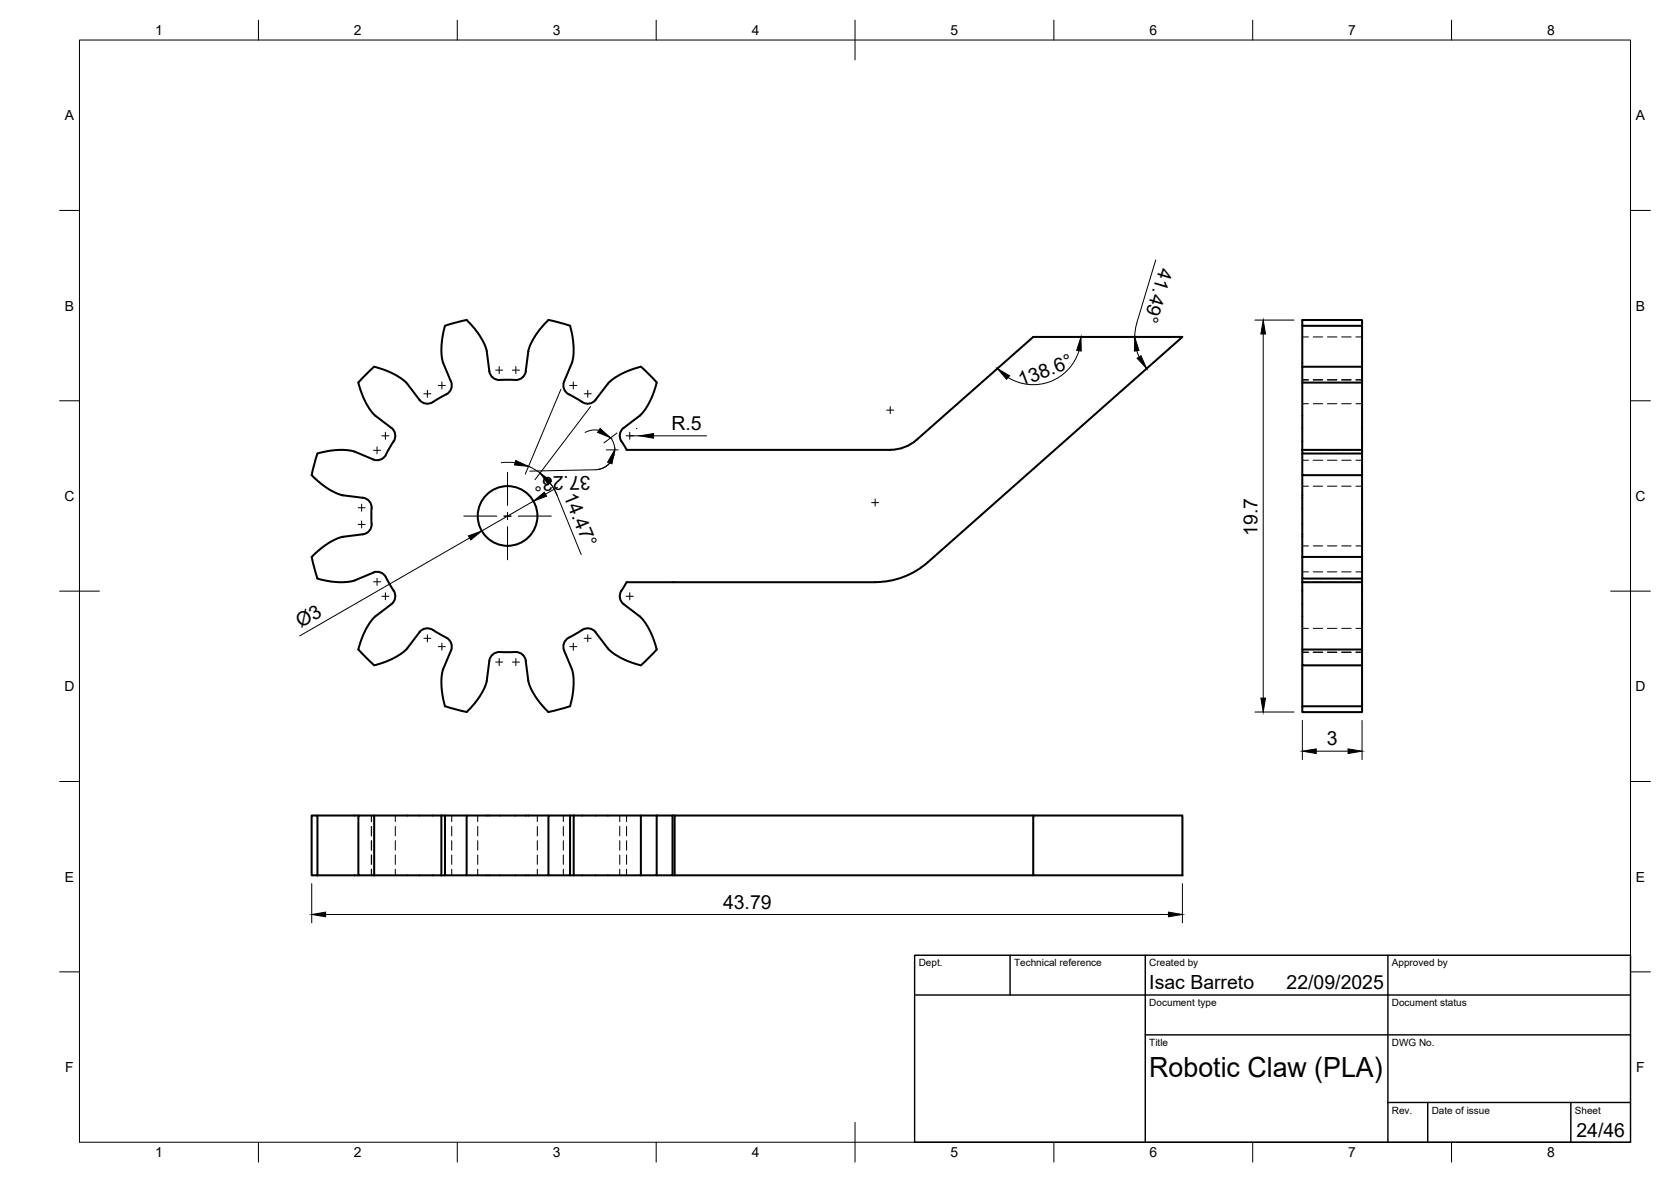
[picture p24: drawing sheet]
<svg xmlns="http://www.w3.org/2000/svg" width="420mm" height="297mm" viewBox="0 0 420 297" stroke-linecap="round" stroke-linejoin="round" font-family="sans-serif">
<defs><g id="words">
<text font-size="7" x="289" y="270.6">Robotic Claw (PLA)</text>
<g font-size="4.9">
<text x="291.6" y="67" transform="rotate(107 291.6 67)">41.49°</text>
<text x="256.8" y="97.1" transform="rotate(-21 256.8 97.1)">138.6°</text>
<text x="168.8" y="108.1">R.5</text>
<text x="148.5" y="119.6" transform="rotate(179 148.5 119.6)">37.23°</text>
<text x="141.7" y="124.7" transform="rotate(68 141.7 124.7)">14.47°</text>
<text x="316.2" y="134.6" transform="rotate(-90 316.2 134.6)">19.7</text>
<text x="75.6" y="157.8" transform="rotate(-30 75.6 157.8)">Ø3</text>
<text x="333.6" y="187.3">3</text>
<text x="181.8" y="228.4">43.79</text>
<text x="289" y="248.5">Isac Barreto</text>
<text x="323.5" y="248.5">22/09/2025</text>
<text x="396.4" y="285.7">24/46</text>
</g>
<g font-size="3.5">
<text x="39" y="8.8">1</text>
<text x="89" y="8.8">2</text>
<text x="139" y="8.8">3</text>
<text x="189" y="8.8">4</text>
<text x="239" y="8.8">5</text>
<text x="289" y="8.8">6</text>
<text x="339" y="8.8">7</text>
<text x="389" y="8.8">8</text>
<text x="16.3" y="30.2">A</text>
<text x="411.3" y="30.2">A</text>
<text x="16.3" y="78">B</text>
<text x="411.3" y="78">B</text>
<text x="16.2" y="125.9">C</text>
<text x="411.2" y="125.9">C</text>
<text x="16.2" y="173.7">D</text>
<text x="411.2" y="173.7">D</text>
<text x="16.3" y="221.6">E</text>
<text x="411.3" y="221.6">E</text>
<text x="16.4" y="269.4">F</text>
<text x="411.4" y="269.4">F</text>
<text x="39" y="290.8">1</text>
<text x="89" y="290.8">2</text>
<text x="139" y="290.8">3</text>
<text x="189" y="290.8">4</text>
<text x="239" y="290.8">5</text>
<text x="289" y="290.8">6</text>
<text x="339" y="290.8">7</text>
<text x="389" y="290.8">8</text>
</g>
<g font-size="2.5">
<text x="231" y="242.9">Dept.</text>
<text x="255" y="242.9">Technical reference</text>
<text x="289" y="242.9">Created by</text>
<text x="350" y="242.9">Approved by</text>
<text x="289" y="252.8">Document type</text>
<text x="350" y="252.8">Document status</text>
<text x="289" y="262.9">Title</text>
<text x="350" y="262.9">DWG No.</text>
<text x="350" y="279.9">Rev.</text>
<text x="360" y="279.9">Date of issue</text>
<text x="396" y="279.9">Sheet</text>
</g>
</g></defs>
<!-- layer: Visible -->
<g fill="none" stroke="#000" stroke-width=".51">
<path d="M90.1 96.1l1.3 3.8 1.8 3.3 1 1.2 4.2 3.1M111.9 81.9l-.8 3.9v3.9l.3 1.5 2 4.7a2.62 2.62 0 0 1-1.8 3.5l-2.2 1.3a2.63 2.63 0 0 1-3.9-.2l-3.2-4.1-1-1-2.6-1.6-3.7-1.4a1.39 1.39 0 0 0-1.9 .7l-3 3M117.3 80.4l2.8 3.3 1.8 3.1 .5 1.4 .6 5.1a2.63 2.63 0 0 0 3.3 2.2h2.6a2.63 2.63 0 0 0 3.3-2.2l.6-5.1 .5-1.4 1.4-2.7 2.3-2.8 .9-.9 5.5 1.5M117.3 80.4l-5.4 1.5M143.3 81.9l.8 3.9 .1 3.5-.4 1.9-2 4.7a2.62 2.62 0 0 0 1.8 3.5l2.3 1.3a2.6 2.6 0 0 0 3.9-.2M161.1 92.2l-3.7 1.2-3.3 1.9-1.2 1.1-3.1 4.1M161.2 92.1l3.9 4M165.1 96.1l-1.2 3.8-1.9 3.3-1 1.2-4.2 3.1M327.4 92.2v3.9h15.1v17M327.4 96.1v17M327.4 92.2h15.1v3.9M327.4 81.9v10.3"/>
<path d="M342.5 81.9v-1.5h-15.1v1.5h15.1v10.3M78.4 119.4l2.7 2.5 3.5 2.1 1.4 .4 5.3 .7a2.51 2.51 0 0 1 2.1 2.6M98.4 107.5a2.62 2.62 0 0 1 .2 3.9l-1.3 2.3a2.62 2.62 0 0 1-3.5 1.8l-4.7-2-1.6-.4h-3.5l-3.3 .6a1.4 1.4 0 0 0-1.3 1.6l-1 4.1M156.8 107.5a2.73 2.73 0 0 0 0 4.2l.8 1.3M157.5 113.1h66.3M230.4 110.6l29.4-25.9h37.5l-64 56.6M230.5 110.5a10 10 0 0 1-6.7 2.5M327.4 119.4v20.6h15.1v5.4M327.4 114v5.4h15.1v20.6M327.4 113.1v.9h15.1v5.4M327.4 113.1h15.1M342.5 113.1v.9"/>
<path d="M78.4 139.9l1.4 5.5 .9 .3 3.3 .5h3.5l1.6-.3 4.7-2M93.4 127.7v3.9M93.4 131.6a2.51 2.51 0 0 1-2.1 2.7l-5.3 .6-1.4 .5-3.5 2.1-2.7 2.5M327.4 140v5.4h15.1v.9M93.8 143.9a2.62 2.62 0 0 1 3.5 1.7l1.3 2.3a2.64 2.64 0 0 1-.2 3.9M98.4 151.8l-4.2 3.2-1 1.2-1.8 3.2-1.3 3.8M149.8 158.9l3.1 4.1 1.2 1.1 3.3 1.8 3.7 1.3M149.8 158.9a2.63 2.63 0 0 0-3.9-.3l-2.3 1.3a2.65 2.65 0 0 0-1.8 3.6M157.5 146.3h62.5M157.6 146.3l-.8 1.3a2.8 2.8 0 0 0 0 4.2l4.2 3.2 1 1.2 1.9 3.2 1.2 3.8M233.3 141.3a20 20 0 0 1-13.2 5M327.4 146.3v16.9"/>
<path d="M327.4 145.4v.9M327.4 146.3h15.1M342.5 146.3v16.9M90.1 163.2l4 4 .6-.1 4-1.5 2.6-1.6 1-1 3.2-4.1a2.65 2.65 0 0 1 3.9-.3l2.2 1.3a2.65 2.65 0 0 1 1.8 3.6M111.9 177.5l5.4 1.4M113.4 163.5l-2 4.7-.3 1.5v3.9l.8 3.9M125.7 163.8h3.9M125.7 163.9a2.51 2.51 0 0 0-2.7 2.2l-.6 5.1-.5 1.4-1.8 3.1-2.8 3.3M129.6 163.9a2.51 2.51 0 0 1 2.6 2.2l.6 5.1 .5 1.4 1.8 3.1 2.8 3.3M141.8 163.5l2 4.7 .4 1.9-.1 3.5-.8 3.9M143.4 177.5l-5.5 1.4M165.1 163.2l-3.9 4"/>
<path d="M327.4 177.5h15.1v1.5h-15.1zM327.4 167.2v10.3M327.4 163.2h15.1v4h-15.1zM342.5 167.2v10.3M78.4 204.9h1.4v15.1h-1.4zM79.8 204.9h10.3M79.8 220h10.3M90.1 204.9h4v15.1h-4zM94.1 204.9h16.9M94.1 220h16.9M111 204.9h.9M111 204.9v15.1"/>
<path d="M117.3 204.9h-5.4v15.1h-.9M137.9 204.9h-20.6v15.1h-5.4M143.3 204.9h-5.4v15.1h-20.6M143.3 220h1M144.3 204.9h16.8M144.3 204.9h-1v15.1h-5.4M144.3 204.9v15.1M165.1 204.9h-4v15.1h-16.8M165.1 204.9v15.1h-4M165.1 204.9h4M169.1 204.9v15.1h-4M169.1 204.9h.5"/>
<path d="M169.1 220h.5M259.8 204.9h37.5v15.1h-37.5zM259.8 204.9h-90.2v15.1h90.2"/>
<circle cx="127.6" cy="129.7" r="7.5"/>
</g>
<!-- layer: Hidden -->
<g fill="none" stroke="#000" stroke-width=".25">
<path d="M327.4 84.7h1.6M327.4 95.5h1.6M327.4 95.4h1.6M330.2 84.7h2.4M330.2 95.5h2.4M330.2 95.4h2.4M333.8 84.7h2.3M333.8 95.5h2.3M333.8 95.4h2.3M337.4 84.7h2.3M337.4 95.5h2.3M337.4 95.4h2.3"/>
<path d="M340.9 84.7h1.6M340.9 95.5h1.6M340.9 95.4h1.6M327.4 113.1h1.6M327.4 115.7h1.6M327.4 101.5h1.6M330.2 113.1h2.4M330.2 115.7h2.4M330.2 101.5h2.4M333.8 113.1h2.3M333.8 115.7h2.3M333.8 101.5h2.3"/>
<path d="M337.4 113.1h2.3M337.4 115.7h2.3M337.4 101.5h2.3M340.9 113.1h1.6M340.9 115.7h1.6M340.9 101.5h1.6M327.4 122.2h1.6M327.4 137.2h1.6M330.2 122.2h2.4M330.2 137.2h2.4M333.8 122.2h2.3M333.8 137.2h2.3"/>
<path d="M337.4 122.2h2.3M337.4 137.2h2.3M340.9 122.2h1.6M340.9 137.2h1.6M327.4 146.3h1.6M327.4 157.9h1.6M327.4 143.7h1.6M330.2 146.3h2.4M330.2 157.9h2.4M330.2 143.7h2.4M333.8 146.3h2.3M333.8 157.9h2.3"/>
<path d="M333.8 143.7h2.3M337.4 146.3h2.3M337.4 157.9h2.3M337.4 143.7h2.3M340.9 146.3h1.6M340.9 157.9h1.6M340.9 143.7h1.6M327.4 163.9h1.6M330.2 163.9h2.4M333.8 163.9h2.3M337.4 163.9h2.3M340.9 163.9h1.6"/>
<path d="M93.4 204.9v1.6M93.4 207.7v2.4M93.4 211.3v2.3M93.4 214.8v2.4M93.4 218.4v1.6M99.4 204.9v1.6M99.4 207.7v2.4M99.4 211.3v2.3M99.4 214.8v2.4M99.4 218.4v1.6M113.6 204.9v1.6M113.6 207.7v2.4"/>
<path d="M113.6 211.3v2.3M113.6 214.8v2.4M113.6 218.4v1.6M120.1 204.9v1.6M120.1 207.7v2.4M120.1 211.3v2.3M120.1 214.8v2.4M120.1 218.4v1.6M135.1 204.9v1.6M135.1 207.7v2.4M135.1 211.3v2.3M135.1 214.8v2.4"/>
<path d="M135.1 218.4v1.6M141.6 204.9v1.6M141.6 207.7v2.4M141.6 211.3v2.3M141.6 214.8v2.4M141.6 218.4v1.6M155.8 204.9v1.6M155.8 207.7v2.4M155.8 211.3v2.3M155.8 214.8v2.4M155.8 218.4v1.6M157.5 204.9v1.6"/>
<path d="M157.5 207.7v2.4M157.5 211.3v2.3M157.5 214.8v2.4M157.5 218.4v1.6"/>
</g>
<!-- layer: BORDER -->
<g fill="none" stroke="#000" stroke-width=".25">
<path d="M20 10.1h390v276.9h-390zM65 5.1v5M115 5.1v5M165 5.1v5M215 5.1v10M265 5.1v5M315 5.1v5M365 5.1v5M15 52.9h5M410 52.9h5M15 100.7h5M410 100.7h5"/>
<path d="M15 148.6h10M405 148.6h10M15 196.4h5M410 196.4h5M15 244.2h5M410 244.2h5M65 287v5M115 287v5M165 287v5M215 282.1v9.9M265 287v5M315 287v5"/>
<path d="M365 287v5"/>
</g>
<!-- layer: TITLEBLOCK -->
<path d="M230 240.1h180v46.9h-180zM230 250h180M254 240.1v9.9M288 240.1v46.9M349 240.1v46.9M288 260.1h122M349 277.1h61M359 277.1v9.9M395 277.1v9.9" fill="none" stroke="#000" stroke-width=".36"/>
<!-- layer: Smart Centers -->
<g fill="none" stroke="#000" stroke-width=".25">
<path d="M106.6 99h1.8M107.5 98.1v1.8M110.2 96.9h1.8M111.1 96v1.8M124.6 93h1.8M125.5 92.1v1.8M128.8 93h1.8M129.7 92.1v1.8M143.3 96.9h1.7M144.1 96v1.8M146.9 99h1.8M147.8 98.1v1.8"/>
<path d="M93.9 113.2h1.8M94.8 112.3v1.8M96 109.5h1.8M96.9 108.6v1.8M127.6 118.7v8.3M157.4 109.5h1.8M158.3 108.6v1.8M222.9 103.1h1.8M223.8 102.2v1.8M90 131.8h1.8M90 127.6h1.8M90.9 126.7v1.8"/>
<path d="M90.9 130.9v1.8M116.6 129.7h8.3M126.7 129.7h1.8M127.6 128.8v1.8M127.6 132.4v8.3M130.3 129.7h8.3M219.2 126.3h1.7M220 125.4v1.8M93.9 146.2h1.8M94.8 145.3v1.8M96 149.8h1.8M96.9 149v1.7"/>
<path d="M107.5 159.5v1.8M147.8 159.5v1.8M157.4 149.8h1.8M158.3 149v1.7M106.6 160.4h1.8M110.2 162.5h1.8M111.1 161.6v1.8M124.6 166.4h1.8M125.5 165.5v1.8M128.8 166.4h1.8M129.7 165.5v1.8M143.3 162.5h1.7"/>
<path d="M144.1 161.6v1.8M146.9 160.4h1.8"/>
</g>
<!-- layer: FD_Dimensions -->
<g fill="none" stroke="#000" stroke-width=".25">
<path d="M290.6 65.3l-4.9 16.5-.4 2.9M141 97.8l-8.9 21.3M271.3 88.1a12 12 0 0 1-17.8 6.8M285.8 88.1l.6 1.6M315.5 80.4h9.9M317.6 83.9v91.5M126 116.3h3.5M132.9 117.2a13.3 13.3 0 0 1 7.2 7.2l6 15M148.5 102.2l-14 18.4M150.6 108.1h-1.8l-1.7 .6M152.5 113.1h2.9M153.4 116.3l-1.4 1.1-1.7 .6"/>
<path d="M153.6 110a5 5 0 0 1 .5 5.2 5 5 0 0 1-4.4 2.9l-16.5 .3M155.2 108.8l-3.3 2.5M158.3 109.5h2.5M160 107.6l.2 .2M164.3 109.5h13.4M118.1 135.2l-42.7 24.6M134.1 125.9l-13 7.5M138.3 121.3l1.7 3.1M140.2 122.5l-3 1.7M315.5 178.9h9.9M327.5 181v9.9M331 188.8h8"/>
<path d="M342.5 181v9.9M78.4 222.1v9.8M81.9 229.8h211.9M297.3 222.1v9.8"/>
</g>
<g fill="#000" stroke="#000" stroke-width=".25">
<path d="M250.8 92.6l3.1 1.8-.8 .9zM271.8 84.7l.1 3.5-1.2-.1zM285.3 84.7l1.1 3.4-1.2 .1zM285.9 90l1-.6 1.4 3.2zM317.6 80.4l.6 3.5h-1.2zM129.7 115.7l3.2 1.5-3.5-.4zM150.9 107.7l2.6 2.3-3.2-1.3zM154.6 113.1l-.7 3.5-1.1-.5zM160.8 109.5l3.5-.5v1.1zM117.8 134.7l3.3-1.3-2.7 2.3zM134.1 125.9l2.8-2.2 .5 1zM135.8 118.9l2.9 2-.8 .9z"/>
<path d="M317 175.4h1.2l-.6 3.5zM327.5 188.8l3.5-.6v1.2zM339 188.2l3.5 .6-3.5 .6zM78.4 229.8l3.5-.6v1.2zM293.8 229.2l3.5 .6-3.5 .6z"/>
</g>
<use href="#words"/>
</svg>
